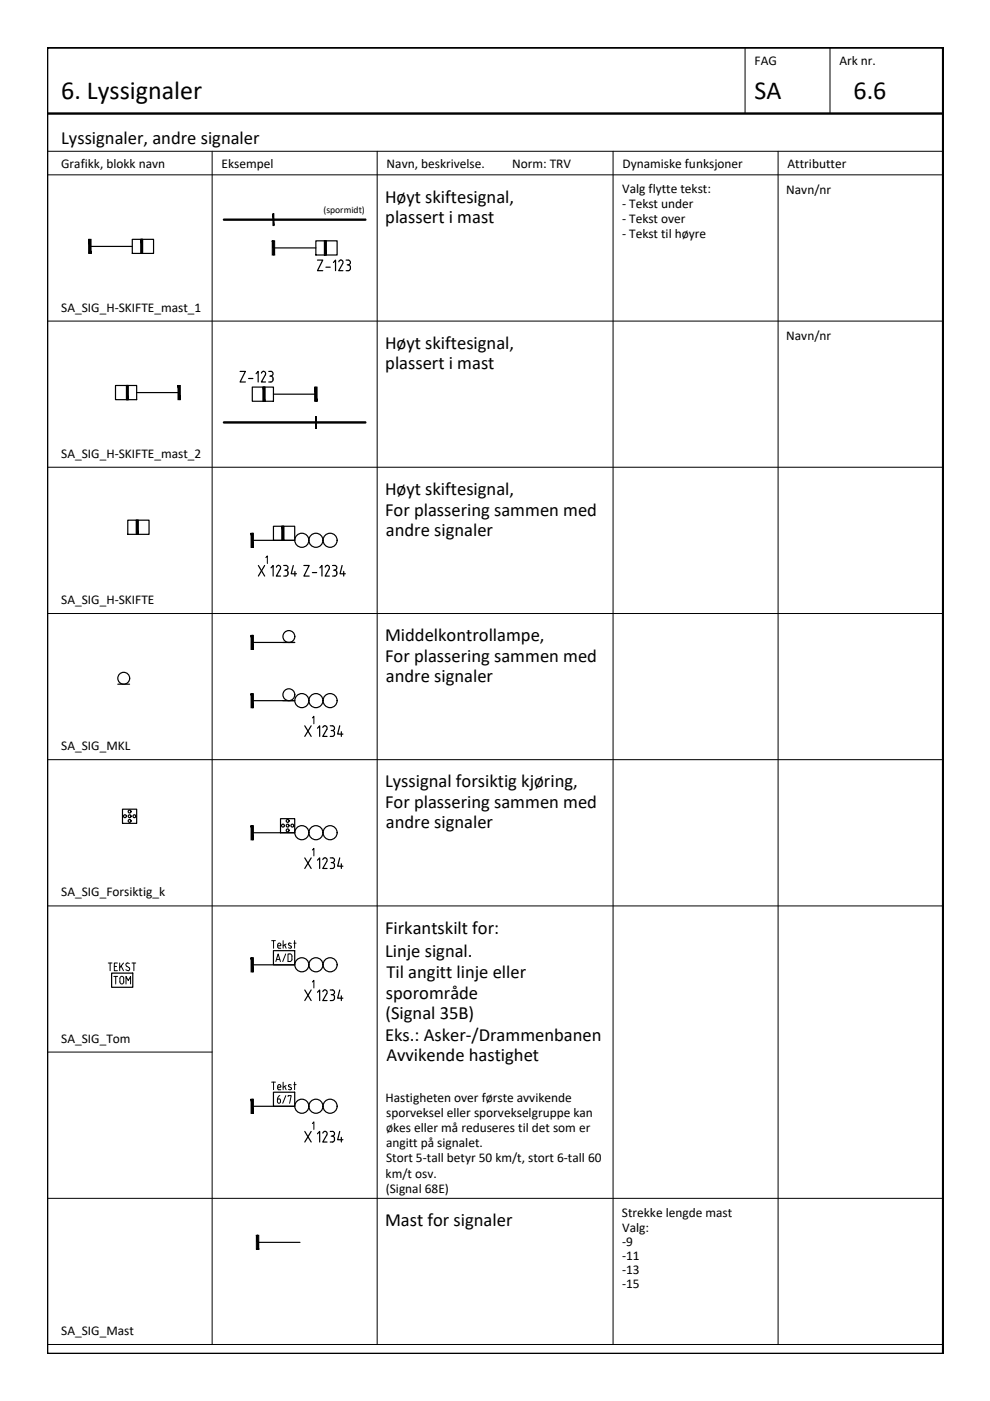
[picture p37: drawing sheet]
<svg xmlns="http://www.w3.org/2000/svg" width="210mm" height="297mm" viewBox="0 0 210 297" stroke-linecap="round" stroke-linejoin="round" font-family="sans-serif">
<defs><g id="words">
<g font-size="5.5">
<text x="13" y="21.1">6. Lyssignaler</text>
<text x="160" y="21.1">SA</text>
<text x="181" y="21.1">6.6</text>
</g>
<g font-size="3.9">
<text x="13" y="30.6">Lyssignaler, andre signaler</text>
<text x="81.6" y="43">Høyt skiftesignal,</text>
<text x="81.7" y="47.3">plassert i mast</text>
<text x="81.6" y="74">Høyt skiftesignal,</text>
<text x="81.7" y="78.3">plassert i mast</text>
<text x="81.6" y="105">Høyt skiftesignal,</text>
<text x="81.6" y="109.3">For plassering sammen med</text>
<text x="81.8" y="113.7">andre signaler</text>
<text x="81.6" y="135.9">Middelkontrollampe,</text>
<text x="81.6" y="140.3">For plassering sammen med</text>
<text x="81.8" y="144.6">andre signaler</text>
<text x="81.6" y="166.9">Lyssignal forsiktig kjøring,</text>
<text x="81.6" y="171.3">For plassering sammen med</text>
<text x="81.8" y="175.6">andre signaler</text>
<text x="81.6" y="198">Firkantskilt for:</text>
<text x="81.6" y="202.9">Linje signal.</text>
<text x="82" y="207.3">Til angitt linje eller</text>
<text x="81.8" y="211.7">sporområde</text>
<text x="81.6" y="220.6">Eks.: Asker-/Drammenbanen</text>
<text x="81.7" y="216.1">(Signal 35B)</text>
<text x="81.9" y="224.9">Avvikende hastighet</text>
<text x="81.6" y="260">Mast for signaler</text>
</g>
<g font-size="2.8">
<text x="160" y="13.9">FAG</text>
<text x="178" y="13.9">Ark nr.</text>
<text x="13" y="35.6">Grafikk, blokk navn</text>
<text x="47" y="35.6">Eksempel</text>
<text x="82" y="35.6">Navn, beskrivelse.</text>
<text x="108.6" y="35.6">Norm: TRV</text>
<text x="132" y="35.6">Dynamiske funksjoner</text>
<text x="167" y="35.6">Attributter</text>
<text x="131.9" y="41">Valg flytte tekst:</text>
<text x="166.7" y="41.1">Navn/nr</text>
<text x="131.9" y="44.1">- Tekst under</text>
<text x="131.9" y="47.3">- Tekst over</text>
<text x="131.9" y="50.4">- Tekst til høyre</text>
<text x="13" y="66.1">SA_SIG_H-SKIFTE_mast_1</text>
<text x="166.7" y="72.1">Navn/nr</text>
<text x="13" y="97.1">SA_SIG_H-SKIFTE_mast_2</text>
<text x="13" y="128.1">SA_SIG_H-SKIFTE</text>
<text x="13" y="159.1">SA_SIG_MKL</text>
<text x="13" y="190.1">SA_SIG_Forsiktig_k</text>
<text x="13" y="221.1">SA_SIG_Tom</text>
<text x="81.7" y="233.7">Hastigheten over første avvikende</text>
<text x="81.9" y="236.8">sporveksel eller sporvekselgruppe kan</text>
<text x="81.9" y="240">økes eller må reduseres til det som er</text>
<text x="81.9" y="243.2">angitt på signalet.</text>
<text x="81.8" y="249.7">km/t osv.</text>
<text x="81.9" y="246.4">Stort 5-tall betyr 50 km/t, stort 6-tall 60</text>
<text x="81.8" y="252.8">(Signal 68E)</text>
<text x="131.9" y="258">Strekke lengde mast</text>
<text x="131.9" y="261.1">Valg:</text>
<text x="131.9" y="264.1">-9</text>
<text x="131.9" y="267.1">-11</text>
<text x="131.9" y="270.2">-13</text>
<text x="131.9" y="273.2">-15</text>
<text x="13" y="283.1">SA_SIG_Mast</text>
</g>
<text font-size="2" x="68.6" y="45.1">(spormidt)</text>
</g></defs>
<!-- layer: RAMME -->
<path d="M10 10.1h190v276.9h-190zM10 24.1h189.9" fill="none" stroke="#000" stroke-width=".51"/>
<!-- layer: RAMME SYMBOLER -->
<g fill="none" stroke="#000" stroke-width=".21">
<path d="M158 10.1v14M176 10.1v14M10 32.1h189.9M10 37.1h189.9M45 32.1v253M80 32.1v253M130 32.1v253M165 32.1v253M10 68.1h189.9M10 99.1h189.9M10 130.1h189.9M10 161.1h189.9"/>
<path d="M10 192.1h189.9M10 223.1h35M10 254.1h189.9M10 285.1h189.9"/>
</g>
<!-- layer: SIG-Signaler -->
<g fill="none" stroke="#000" stroke-width=".25">
<path d="M19 52.2h9M19 50.7v3M28 50.7h4.6v3h-4.6zM29.9 50.7h.3v3h-.3zM30 50.8l.1 2.8zM58 52.6h9M58 51.1v3M67 51.1h4.5v3h-4.5zM68.8 51.1h.4v3h-.4zM68.9 51.2l.1 2.7zM24.5 81.7h4.5v3h-4.5zM26.8 81.7h.4v3h-.4z"/>
<path d="M26.9 81.8l.1 2.8zM29 83.2h9M38 81.7v3M53.5 82.1h4.5v3h-4.5zM55.8 82.1h.4v3h-.4zM55.9 82.2l.1 2.7zM58 83.6h9M67 82.1v3M27.1 110.3h4.5v3h-4.5zM28.9 110.3h.4v3h-.4zM29 110.4l.1 2.8zM53.5 114.6h9"/>
<path d="M53.5 113.1v3M58 111.6h4.5v3h-4.5zM59.8 111.6h.4v3h-.4zM59.9 111.7l.1 2.8zM53.5 137.7v-3v3M53.5 136.2h9M25 145.1h2.5M53.5 147.1v3M53.5 148.6h9M26 171.6h3v3h-3zM53.5 175.1v3M53.5 176.6h9"/>
<path d="M59.5 173.6h3v3h-3zM23.7 206.3h4.5v3h-4.5zM53.5 203.1v3M53.5 204.6h9M58 201.6h4.5v3h-4.5zM53.5 233.1v3M53.5 234.6h9M58 231.6h4.5v3h-4.5zM54.6 264.9v-3v3M54.6 263.4h9"/>
<circle cx="64" cy="114.6" r="1.49"/>
<circle cx="67" cy="114.6" r="1.49"/>
<circle cx="70" cy="114.6" r="1.49"/>
<circle cx="61.2" cy="135" r="1.26"/>
<circle cx="26.2" cy="143.8" r="1.26"/>
<circle cx="61.2" cy="147.3" r="1.26"/>
<circle cx="64" cy="148.5" r="1.49"/>
<circle cx="67" cy="148.5" r="1.49"/>
<circle cx="70" cy="148.5" r="1.49"/>
<circle cx="26.5" cy="173.1" r=".31"/>
<circle cx="27.5" cy="173.1" r=".31"/>
<circle cx="27.5" cy="174" r=".31"/>
<circle cx="27.5" cy="172.1" r=".31"/>
<circle cx="28.5" cy="173.1" r=".31"/>
<circle cx="60" cy="175" r=".31"/>
<circle cx="61" cy="174" r=".31"/>
<circle cx="61" cy="176.1" r=".31"/>
<circle cx="61" cy="175" r=".31"/>
<circle cx="62" cy="175" r=".31"/>
<circle cx="64" cy="176.5" r="1.49"/>
<circle cx="67" cy="176.5" r="1.49"/>
<circle cx="70" cy="176.5" r="1.49"/>
<circle cx="64" cy="204.6" r="1.49"/>
<circle cx="67" cy="204.6" r="1.49"/>
<circle cx="70" cy="204.6" r="1.49"/>
<circle cx="64" cy="234.5" r="1.49"/>
<circle cx="67" cy="234.5" r="1.49"/>
<circle cx="70" cy="234.5" r="1.49"/>
</g>
<g fill="#000" stroke="#000" stroke-width=".21">
<path d="M18.8 50.7l.5 3v-3zM18.8 50.7l.5 3h-.5z"/>
<path d="M29.9 50.7l.3 3v-3zM29.9 50.7l.3 3h-.3z"/>
<path d="M57.7 51.1l.5 3v-3zM57.7 51.1l.5 3h-.5z"/>
<path d="M68.8 51.1l.4 3v-3zM68.8 51.1l.4 3h-.4z"/>
<path d="M26.8 81.7l.4 3v-3zM26.8 81.7l.4 3h-.4z"/>
<path d="M37.7 81.7l.5 3v-3zM37.7 81.7l.5 3h-.5z"/>
<path d="M55.8 82.1l.4 3v-3zM55.8 82.1l.4 3h-.4z"/>
<path d="M66.7 82.1l.5 3v-3zM66.7 82.1l.5 3h-.5z"/>
<path d="M28.9 110.3l.4 3v-3zM28.9 110.3l.4 3h-.4z"/>
<path d="M53.2 113.1l.5 3v-3zM53.2 113.1l.5 3h-.5z"/>
<path d="M59.8 111.6l.4 3v-3zM59.8 111.6l.4 3h-.4z"/>
<path d="M53.2 134.7l.5 3v-3zM53.2 134.7l.5 3h-.5z"/>
<path d="M53.2 147.1l.5 3v-3zM53.2 147.1l.5 3h-.5z"/>
<path d="M53.2 175.1l.5 3v-3zM53.2 175.1l.5 3h-.5z"/>
<path d="M53.2 203.1l.5 3v-3zM53.2 203.1l.5 3h-.5z"/>
<path d="M53.2 233.1l.5 3v-3zM53.2 233.1l.5 3h-.5z"/>
<path d="M54.4 261.9l.5 3v-3zM54.4 261.9l.5 3h-.5z"/>
</g>
<!-- layer: SIG_ATT_Tekst25 -->
<g fill="none" stroke="#000" stroke-width=".25">
<path d="M67.3 55.1h1.1l-1.1 2.3h1.1M69.1 56.6h.9M70.7 55.7l.4-.6v2.3M72.3 55.1l.4 .3v.5M72.3 55.1l-.5 .4M72.6 55.9l-.8 1.5h.9M73.4 55.1h.4a.5 .5 0 0 1 .5 .5 .5 .5 0 0 1-.5 .5M73.6 56.1h.2M73.8 56.1a.57 .57 0 0 1 .5 .8M74.3 56.9l-.2 .4-.7 .1M50.9 78.7h1.1l-1.1 2.3h1.1M54.3 79.2l.4-.5v2.3"/>
<path d="M55.4 79.1a.47 .47 0 0 1 .7-.3 .47 .47 0 0 1 .2 .7l-.9 1.5h.9M57 78.7h.4M57.2 79.7h.2M57.4 78.7a.5 .5 0 0 1 .5 .5 .5 .5 0 0 1-.5 .5 .67 .67 0 0 1 .5 .7 .67 .67 0 0 1-.5 .6M52.7 80.2h.9M57 81h.4M54.8 119.9l1.3 2.2M56.1 119.9l-1.3 2.2M60.2 119.9h.4a.5 .5 0 0 1 .5 .5 .5 .5 0 0 1-.5 .5M62.2 119.9l-.5 1.8h1.2M64.4 119.9h1.2l-1.2 2.2h1.2M70.5 119.9h.5a.5 .5 0 0 1 .4 .5 .5 .5 0 0 1-.4 .5"/>
<path d="M72.5 119.9l-.4 1.8h1.1M57.5 120.4l.4-.5v2.2M58.6 120.3a.47 .47 0 0 1 .7-.4 .47 .47 0 0 1 .1 .7l-.8 1.5h.9M60.4 120.9a.64 .64 0 0 1 .7 .5 .64 .64 0 0 1-.5 .7h-.4M62.5 121.1v1M66.2 121.4h.9M67.8 120.4l.5-.5v2.2M69 120.3a.47 .47 0 0 1 .6-.4 .47 .47 0 0 1 .2 .7l-.9 1.5h.9M70.7 120.9a.64 .64 0 0 1 .7 .5 .64 .64 0 0 1-.4 .7h-.5M72.9 121.1v1M64.6 153.9l1.4 2.2M66 153.9l-1.4 2.2"/>
<path d="M67.3 154.4l.5-.5v2.2M68.4 154.2a.48 .48 0 0 1 .7-.3 .48 .48 0 0 1 .2 .7l-.9 1.5h.9M70 153.9h.5M70 156.1h.5M70.2 154.9h.3M70.5 153.9a.5 .5 0 0 1 .4 .5 .5 .5 0 0 1-.4 .5l.4 .2v.3M70.9 155.4a.54 .54 0 0 1-.4 .7M72 153.9l-.4 1.7h1.1M72.4 155.1v1M64.6 181.9l1.4 2.2M66 181.9l-1.4 2.2M67.3 182.4l.5-.5v2.2"/>
<path d="M68.4 182.2a.47 .47 0 0 1 .7-.3 .47 .47 0 0 1 .2 .7l-.9 1.5h.9M70 181.9h.5M70 184.1h.5M70.2 182.9h.3M70.5 181.9a.5 .5 0 0 1 .4 .5 .5 .5 0 0 1-.4 .5 .67 .67 0 0 1 .4 .6 .67 .67 0 0 1-.4 .6M72 181.9l-.4 1.7h1.1M72.4 183.1v1M64.6 209.9l1.4 2.2M66 209.9l-1.4 2.2M67.3 210.4l.5-.5v2.2M68.4 210.3a.47 .47 0 0 1 .7-.4 .47 .47 0 0 1 .2 .7l-.9 1.5h.9M70 209.9h.5"/>
<path d="M70 212.1h.5M70.2 210.9h.3M70.5 209.9a.5 .5 0 0 1 .4 .5 .5 .5 0 0 1-.4 .5 .55 .55 0 0 1 .4 .7M70.9 211.6v.3l-.4 .2M72 209.9l-.4 1.7h1.1M72.4 211.1v1M64.6 239.9l1.4 2.2M66 239.9l-1.4 2.2M70 239.9h.5M70.5 239.9a.5 .5 0 0 1 .4 .5 .5 .5 0 0 1-.4 .5 .67 .67 0 0 1 .4 .6 .67 .67 0 0 1-.4 .6M72 239.9l-.4 1.7h1.1M67.3 240.4l.5-.5v2.2"/>
<path d="M68.4 240.2a.47 .47 0 0 1 .7-.3 .47 .47 0 0 1 .2 .7l-.9 1.5h.9M70 242.1h.5M70.2 240.9h.3M72.4 241.1v1"/>
</g>
<!-- layer: SIG_ATT_Tekst18 -->
<g fill="none" stroke="#000" stroke-width=".21">
<path d="M56.4 118.2l.3-.3v1.6M66.2 152.2l.3-.3v1.6M57.6 199.4h.8M58 199.4v1.6M60 199.4v1.6M62.3 200h.5M62.5 199.4v1.6M66.2 180.2l.3-.3v1.6M22.9 204.2h.8M23.3 204.2v1.6M24.1 207h.8M24.2 204.9h.5"/>
<path d="M24.5 207v1.6M24.9 204.2h-.7v1.6h.7M25.4 204.2v1.6M25.4 208.2a.41 .41 0 0 0 .4 .4 .41 .41 0 0 0 .4-.4M25.4 208.2v-.7a.41 .41 0 0 1 .4-.5 .41 .41 0 0 1 .4 .5v.7M25.7 204.8l.5 1M26.2 204.2l-.8 1M26.7 205.6l.5 .2M26.7 208.6v-1.6l.5 .9 .5-.9v1.6M27.4 204.3l-.5-.1-.2 .2 .1 .4 .7 .6-.1 .3-.2 .1M28 204.2h.8M28.4 204.2v1.6"/>
<path d="M58.5 203.9l.5-1.6 .5 1.6M58.6 203.4h.7M58.9 200.5h.6v-.2a.33 .33 0 0 0-.1-.3 .33 .33 0 0 0-.4 0l-.1 .8 .2 .2M59.1 201h.4M60.3 200.3l.4 .7M60.6 202.3l-.7 1.6M60.7 200.2l-.7 .3M61.2 200.9l.4 .1M61.5 202.2l.2 .1a1.28 1.28 0 0 1 0 1.5l-.6 .1v-1.6h.3M61.7 200l-.3-.1-.2 .2 .1 .3 .5 .3-.2 .3M66.2 208.2l.3-.4v1.7M57.6 229.4h.8"/>
<path d="M58 229.4v1.6M58.8 233h.4a.45 .45 0 0 1 .3 .5 .45 .45 0 0 1-.5 .4zM58.9 230.5h.6v-.2a.33 .33 0 0 0-.1-.3 .33 .33 0 0 0-.4 0l-.1 .8 .2 .2M59.1 231h.4M59.3 232.3l-.2 .1-.3 .6M60 229.4v1.6M60.3 230.3l.4 .7M60.6 232.3l-.7 1.6M60.7 230.2l-.7 .3M61.1 232.5v-.2h.6l-.3 1.6M61.2 230.9l.4 .1M61.7 230.6l.1 .2-.2 .2"/>
<path d="M61.7 230.1l-.3-.1-.2 .1 .1 .3 .4 .2M62.3 230h.5M62.5 229.4v1.6M66.2 238.2l.3-.3v1.6"/>
</g>
<!-- layer: SIG-SPOR enlinje -->
<path d="M47.5 46.6h30M47.5 89.6h30" fill="none" stroke="#000" stroke-width=".51"/>
<!-- layer: SIG-Sporavsnitt -->
<path d="M58 45.3v2.5M67 88.3v2.5" fill="none" stroke="#000" stroke-width=".25"/>
<g fill="#000" stroke="#000" stroke-width=".21">
<path d="M57.9 45.3v2.5h.2zM57.9 45.3h.2v2.5z"/>
<path d="M66.9 88.3v2.5h.2zM66.9 88.3h.2v2.5z"/>
</g>
<use href="#words"/>
</svg>
